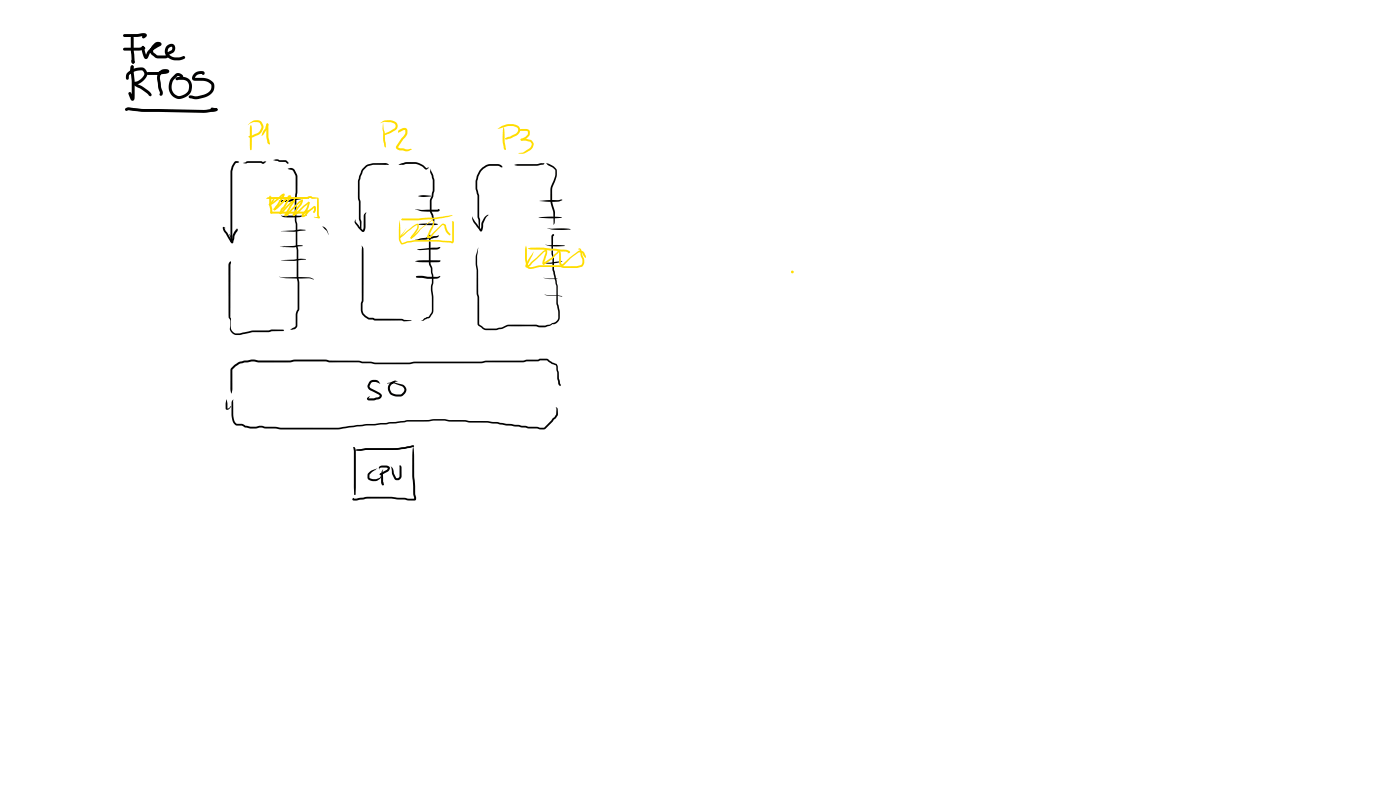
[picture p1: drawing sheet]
<svg xmlns="http://www.w3.org/2000/svg" width="337mm" height="190mm" viewBox="0 0 337 190" stroke-linecap="round" stroke-linejoin="round" font-family="sans-serif">
<g fill="#000">
<path d="M29.7 8.3l4.6-.3a.66 .66 0 0 1 .9 .2 .66 .66 0 0 1-.2 .9 .66 .66 0 0 1-.9-.2l.5-.6 .1 .4-4.8 .2-.2-.1zM29.7 11.6l3.9-.2a.87 .87 0 0 1 1.3 .2l-.3 .3-1 .2-3.7 .1-.2-.1zM30.6 17.5a3.7 3.7 0 0 1 4.2-1 1.75 1.75 0 0 1-.3 2.9l-1.3 .8-1.3 .1a.67 .67 0 0 1 .9-.7 2.36 2.36 0 0 0 1.9-2l-.4-.6a3.7 3.7 0 0 0-3.2 1l-.2 1.1h-.5l-.1-.9zM31.5 15.8l.3-.1 .3 .3-.2 1.5-.3 .3-.4-.4zM31.7 14.4l.4-.1 .3 .6-.2 .3-.2 .1-.3-.2zM31.5 15.8l.5-.1 .1 .3 .3 3.4v4.1a.52 .52 0 0 1-.4 .7 .52 .52 0 0 1-.6-.4l-.5-1.4 .3-.3 .3 .2 .5 1.3h-.4zM31.5 8.8l.3-.1 .3 .3 .3 5.9-.4 .4-.3-.4-.2-2.6zM31.9 19.8l.5-.1 3.3 2.1 .7 .8v.4l-.3 .1-.3-.1-1.7-1.5-2.1-1.2-.2-.2zM34.1 11.1l.3-.1 .3 .3 .6 2.3h-.4l.5-1.1 .5-.7 2.3-1.4v.4h-.5l-.7 .8a.81 .81 0 0 0 0 1.1l1 .6h1.8l.2-.4 .3-.2 .4 .4-.2 .3a.78 .78 0 0 1-.8 .6h-2l-1.2-.8a1.87 1.87 0 0 1 .7-2.9 .89 .89 0 0 1 1-.3 .89 .89 0 0 1 .6 .8l-2.3 1.4-.5 .6-.3 .7a.64 .64 0 0 1-.7 .7 .64 .64 0 0 1-.6-.8l-.4-1.5zM35.3 17.4l2.7-.1 2.1-.4v.4a1.39 1.39 0 0 0-1.5 .5 1.39 1.39 0 0 0-.1 1.6l.2 1.6 .3 .8a.68 .68 0 0 1 .1 .8 .68 .68 0 0 1-.7 .3v-.7a6.8 6.8 0 0 1-.4-4.6 1.7 1.7 0 0 1 2.7-.5 .74 .74 0 0 1-.9 .6l-2 .3h-2.3l-.2-.1zM40.1 11a1.15 1.15 0 0 1 1.8-.1 1.15 1.15 0 0 1-.3 1.8l-.9 .4-.4-.4 .2-.3 .8-.5 .1-.6h-.3a1.15 1.15 0 0 0-.8 1 1.15 1.15 0 0 0 .6 1l1.2 .5h1l1.1-.4 .3 .4a1.4 1.4 0 0 1-1.5 .7h-1a2.21 2.21 0 0 1-2.2-3.1zM41.9 18l.2-.2a1.23 1.23 0 0 1 2 .6l-.4 .3-1-.5-.7 .8a2.36 2.36 0 0 0-.7 2.4 2.36 2.36 0 0 0 1.9 1.7 2.16 2.16 0 0 0 2-1.3 2.16 2.16 0 0 0-.3-2.3l-.7-.3h-1.9a.58 .58 0 0 1 .1-.6 .58 .58 0 0 1 .6-.1h1a2.55 2.55 0 0 1 2.2 2.3 2.55 2.55 0 0 1-1.8 2.6 2.75 2.75 0 0 1-3.2-.5 2.75 2.75 0 0 1-.5-3.2l.4-.8z"/>
<path d="M46.7 17.6a2.03 2.03 0 0 1 2.5-.2l-.1 .5h-.5l-.1-.3 .1 .2a1.4 1.4 0 0 0-1.7 1l-.1-.1h1.6a2.56 2.56 0 0 1 3.1 2.1l-.1 .9a3.3 3.3 0 0 1-2.3 1.7l-2 .4-1.4-.2-.4-.3a.92 .92 0 0 1 1.4-.2l2.2-.3a1.96 1.96 0 0 0 1.9-2.4 2.57 2.57 0 0 0-2-1h-1.9a.87 .87 0 0 1-.8-.7 .87 .87 0 0 1 .5-1zM30.1 26.1l.8-.3 3.4 .4 14.7 .2 2.7-.3-.1 .1 .3-.2a.48 .48 0 0 1 .3 .6 .48 .48 0 0 1-.7 .2l-2.5 .3-14.7-.2-3.5-.4a.46 .46 0 0 1-.8-.2zM51.7 26.1l.2-.1 .3 .1v.5l-.3 .1-.2-.2zM50.7 25.9h.6a.77 .77 0 0 1 1 .4l-.4 .4-.4-.1a.78 .78 0 0 1-.9-.4zM56.4 38.8l.7-.1 .4 .2-.8 .2-.6 1.1-.2 .9-.1 16.8-.2 .2-.2-.2v-16.7l.3-1.2zM58.4 39.2l1.2-.5h3.2l.4 .3 .8-.2-.7 .6-.5-.3h-3.2l-.6 .2zM65.7 38.4h.2a1.1 1.1 0 0 1 1.2 .1h1.6l.7 .7-.3 .1-.5-.4h-1.5zM87.5 40.2l.8-.6 1.3-.4h3.1l.8 .4h-3.7l-1.2 .3-.5 .2-.9 1.1-.8 2.4 .3 8.9 .2 .8v1.5l-.2 .2-.1-.2-.1-1.5-.2-.8-.3-9 .8-2.4zM95.8 39.6l1.7-.6h2.6a4 4 0 0 1 2.4 1.4h.1a.21 .21 0 0 1 .2-.2 .21 .21 0 0 1 .2 .2l-.5 .3h-.3a3.8 3.8 0 0 0-2.5-1.3zM123.6 39.6l.9-.2h4.6l1.7-.2 .1 .1-.3 .3a23.5 23.5 0 0 1-7 0zM131.3 39.1h.1a5.4 5.4 0 0 1 2.3 1.5 4.6 4.6 0 0 1-.6 3.6 5.1 5.1 0 0 0-.4 3.2l.1 1.3 .6 2.4v2.4l-.3 .5-.1-2.9a10.2 10.2 0 0 1-.2-7 3.6 3.6 0 0 0 .5-3.4l-1.7-1.1zM53.6 54.6l.2-.1 .4 .3h-.4l.2-.1 .2 .7 1.7 2.6-.3 .1 .4-1.7 .7-1.3 .4-.1v.3l-.7 1.3-.3 1.4a.36 .36 0 0 1-.2 .5 .36 .36 0 0 1-.5-.3l-1.6-2.7z"/>
<path d="M55.1 56.3l.6 .9 .1 .7-.3 .1a2.01 2.01 0 0 0-.4-1.6zM67 48.3l.3-.2a10.6 10.6 0 0 0 3.9-.5 5.2 5.2 0 0 1 3.1-.1l-3.3 .6a5.7 5.7 0 0 1-4 .2zM67 48.3l.2-.2 .1 .2-.1 .1zM67.3 59.3l4.4-.4 1.1 .1-1.1 .2a11.9 11.9 0 0 1-4.4 .1zM67.5 55.5l4.6-.4 1.4 .2-2.7 .4zM67.5 51.8h6.2l-1.8 .4h-2.3h-1.4zM69.2 40.5a1.19 1.19 0 0 1 1.7 .5l.6 1.4-.3 10.6 .3 .9v4.9l.2 1.4 .3 14-.5 1.3-.1 3-.5 .5-.8 .2-.3-.1 .9-.4 .4-.4v-2.9l.4-1.1-.2-14.1-.2-1.4v-4.9l-.2-.9 .2-10.6-.7-1.4zM77.5 54.4a2 2 0 0 1 1.4 1.7l.1 .4-.5-1zM85.5 52.7v.6l1.8 2 .1-3.5 .2-.4 .4-.4-.1 .6v2.7a1.01 1.01 0 0 1-.7 1.4l-1-.8-.9-1.3-.1-.4zM86.5 54.4l.4 .4-.2 .2zM86.9 59l.3 .3a2.65 2.65 0 0 1 .2 1.9v11.1l-.3 .6v1.4a1.71 1.71 0 0 0 .8 1.5l.8 .5 1 .1 .4 .2h6.4l.6 .2 1.8 .2-1.7 .2-.7-.2h-6.3l-.6-.2-1-.1-.6-.3a2.2 2.2 0 0 1-1.3-2.1v-1.4l.3-.6zM99.8 57.6l5.6-1.1a.49 .49 0 0 1-.1 .5 .49 .49 0 0 1-.6 .1l-2.4 .5z"/>
<path d="M99.8 50.4l5.6 .1-.2-.2a.32 .32 0 0 1 .5 .3 .32 .32 0 0 1-.5 .2 12.5 12.5 0 0 1-5.4-.4zM100 53.9l1.6-.2a8.3 8.3 0 0 1 3.7 .2 8.9 8.9 0 0 1-4 .1zM100.3 59.9l5.3-.5 .3 .1-.9 .4-3.9 .2zM100.5 47.1l1.4-.2 1.7 .2-1.7 .2zM103.5 40.6l.9 2.7v2.6l-.7 2.4 .1 2.4 .6 1.9-.2 1.4-.2-1.4-.7-1.9v-2.5l.7-2.5v-2.4l-.6-2zM113.6 52l.6 1.2 1.5 2.1h-.2l.3-1.9 .8-1.3 .8-.5-.7 .8-.5 1.3a2.43 2.43 0 0 1-.6 1.9l-1.8-2.2-.3-.8zM115 59.5l-.3 1.9v1.9l.2 1.5 .1 5.7 .2 1v6.4l1.5 1h2.6l1.2-.2a4.9 4.9 0 0 1 3.7-.7h4.6l.8 .2h1.4l1.1-.2 1.5-.7a1.37 1.37 0 0 0 .6-1.4l-.1-1.5a9.9 9.9 0 0 1-.3-4.6l-.1-1.1-.9-4-.3-7.9 .5-.6 .2 .3-.2 .3-.1 4.2 .3 .8v2.9l.9 3.9v1.2a10 10 0 0 0 .4 4.5l.1 1.6a1.69 1.69 0 0 1-1.8 2l-1 .5a4.3 4.3 0 0 1-3 0h-6.6l-1.4 .6-1.4 .3h-2.5l-.7-.2-1.3-.9-.1-.3v-6.4l-.2-1v-5.6l-.2-1.1a7.3 7.3 0 0 1 .3-3.7zM115.9 40.3l1.5-.8 2-.1a1.25 1.25 0 0 1 1.3 .6l.1 .1a.79 .79 0 0 1-1-.2h-2.3l-1.2 .6-.5 .5-.8 1.3-.3 1.1 .1 2.2a7.3 7.3 0 0 1 .4 4v2.5l.2 .7-.2 2.3-.2-2.3-.2-.7v-5.1l-.5-1.6v-.8a6.2 6.2 0 0 1 1.1-3.7zM129.5 52.2l3.1-.2 2.5 .2-2.5 .3zM129.7 48.2l5.3-.3 .2 .1-.4 .2a12.9 12.9 0 0 1-5.1 .1zM131.1 58.8l4.7 .2-3.1 .2zM131.6 54.8l4.6 .1 .9 .3h-.2a13.9 13.9 0 0 1-5.3-.4z"/>
<path d="M55.4 62.8l.1 .2-.1 .7v12.5l.1 .4v2.3l.3 .6 .9 .6h1l3-.7h3.8l.8-.2h2.8l.2 .2-.2 .1-2.8 .1-.7 .2h-3.9l-3.2 .7-1.1-.1-.9-.7-.3-.6 .1-2.2-.3-.6-.1-.6v-12.1zM67.1 66.5l1.4 .1h5.7l1.2 .5-.8-.2a31.3 31.3 0 0 1-7.5-.4zM67.5 62.5l4.8-.4 1.3 .2-3 .4zM99.8 62.7l1.9-.2h4.1l.1 .1-.3 .4h-.7h-4.1zM100.1 66.3h1.4l1.3 .2h2.1l.9-.2-.1 .3a2.2 2.2 0 0 1-2.1 .4l-3.2-.3-.4-.2zM100 66.5l.1-.2 .2 .2-.2 .2zM103.2 56.4l.3 .2v6.7l.4 1 .3 2v1.7l-.2 1.2 .2 2.2v3.3l-.2 .6-.7 1.1-1.8 .7-.3-.1 .4-.1 .5-.5 1-.3 .7-1.4v-3.3l-.2-1.7 .2-3.4-.2-1.8-.5-1.3zM130.4 63l1.8 .1 3-.3-1 .3-1.9 .3-1.2-.1zM130.6 66.7l3.4 .3h-2.1zM130.9 70.7l.7 .2h2.2l1.4 .3-3.6-.2zM54.4 96l.3 .8-.1 1.3h.4l.5-.6a1.07 1.07 0 0 1-.9 .9l-.4-.2zM56.1 87.9l1.5-1 2.9-.5 1.6 .2 16.2-.2 .9 .2h7l.9 .3h2l1.4 .2 35.2-.5a9.4 9.4 0 0 1 3.7-.2l.4-.2h1.8l1.2 .9 .6 .2a.7 .7 0 0 1 .7 .7l.3 2.9 .4 1.6-.2 .3-.4-.6-.2-1.2v-1.4l-.4-1.9-1-.3-1.1-.8h-1.7l-.5 .2a8.1 8.1 0 0 0-3.6 .2h-8.9l-1.2 .3h-15.9l-1.4 .2h-8l-1.2-.2h-2l-.9-.3h-4a13.8 13.8 0 0 1-4.5-.2h-6.8l-1.2 .3h-4.8h-2.7l-1.7-.3-2.8 .5-1 .7-.8 .8v4.9l-.3 .9-.2-.9v-4.8l.1-.4z"/>
<path d="M55.9 96.1l.2-.1v3.7a2.38 2.38 0 0 0 .7 2.1h1.4l.8 .5 1.3 .2 2.6-.2 .8 .2h2.6l1.2 .3h13.7l4.6-.7 7.1-.5 4.9-.7 5.5-.1a14.5 14.5 0 0 1 4.8 .1l9.1 .2 7.5 1 2.3 .4 3.7 .3 2.6-2.7 .4-.6 .1-1.3a.18 .18 0 0 1-.2-.2 .18 .18 0 0 1 .2-.2 .18 .18 0 0 1 .2 .2v1.9l-1.2 1.4-1.7 1.7-.3 .2-1.7-.3h-2.1l-9.8-1.4-9.3-.2a13.4 13.4 0 0 0-4.9 0h-5.1l-5 .7-7 .5-4.7 .7h-13.7l-1.2-.3h-2.6l-.9-.2a6.3 6.3 0 0 1-3.5 0h-.5l-.7-.5h-.7a1.38 1.38 0 0 1-1.6-1.3l-.1-1.2v-2.4zM88.9 91.6a1.54 1.54 0 0 1 2.5 .6l-1-.4h-.8l-.4 .2-.4 .8 .3 .5 2.2 1.1a.89 .89 0 0 1 .3 1.1 .89 .89 0 0 1-1.1 .5l-.7 .2h-1.2a.4 .4 0 0 1-.3-.2 .4 .4 0 0 1 .1-.5l.4-.3-.2 .5h1.2l1.2-.3 .3-.3-2.8-1.7-.2-.7zM93.1 92.1l1.7-.2 2 .5a1.45 1.45 0 0 1 .9 1.4 1.45 1.45 0 0 1-1 1.3l-.9 .2a1.96 1.96 0 0 1-2.5-1.5 1.96 1.96 0 0 1 1.6-2.4l.7 .3-.6 .1a1.54 1.54 0 0 0-.9 2.5l1 .4 1.1 .1 .8-.6a.88 .88 0 0 0-.4-1.4l-1.8-.7zM85 107.4l.2 .1-.1 .2zM85.1 107.4v.2zM85.2 118.6l.1-.1 .2 .2-.2 .2zM85 107.5l.1-.1 .3 .3 .1 .9v8.5v1.6l-.2 .2-.2-.2v-1.6zM85.5 108l2.5-.4h7.5l3.2-.5a.43 .43 0 0 1 .5-.2 .43 .43 0 0 1 .3 .4l-4 .8h-7.6l-1.2 .2-1.1-.1-.1 .2zM88.5 113.7l.8-.7 1.4-.5-1.9 1.5 .1 .8 .6 .3h.9l.8-.3 .6-.7-.5 1-.7 .4-.8 .1a1.12 1.12 0 0 1-1.5-1zM91.2 112.1a2.82 2.82 0 0 1 2.4 0 .83 .83 0 0 1-.4 1.2l-1.8 .8-.1-.3 1.7-.9 .3-.4-1.6-.2-.4 .2-.2 .3v-.4zM91.3 113.8l.4-.1-.2 .4zM91.3 113.9l.2-.2 .2 .2-.2 .2z"/>
<path d="M92 115.8l.2 .6-.1 .2-.2-.2zM92 116.2l.2 .2-.1 .2-.2-.1zM92.1 112.8l.1 3.6-.1 .2-.2-.1a4.3 4.3 0 0 1-.1-3.3zM93.9 112.1l.5 .4 .3 1.3 .6 1.1h.4l.3-.4 .1-2.3a.27 .27 0 0 1 .1-.5 .27 .27 0 0 1 .3 .4v2.3a.97 .97 0 0 1-.6 .9 .97 .97 0 0 1-1.1-.3l-.5-1.1zM84.8 119.7l.3-.1-.1 .3 3.4-.6h5.4l4.4 .5h1.4v.1l-.3-1.2v-1.9a52.3 52.3 0 0 1 0-9.2v-.2l.2 1.3 .3 10 .2 .9-.1 .6h-1.7l-4.1-.4h-5.7l-3.4 .4-.3-.2z"/>
<circle cx="32" cy="14.9" r=".35"/>
<circle cx="32.2" cy="20" r=".35"/>
</g>
<g fill="#fd0">
<path d="M64.8 47.1l.3-.1 .1 .3h-.2l.2-.1v2.1l.3 1.1v.7l-.3 .2-.2-.2-.3-1.8z"/>
<path d="M65 50.9l8.2-.1 .8-.3 .3 .1-.3 .4-.8 .3h-8l-.2-.2z"/>
<path d="M64.1 47.6l.9-.3h8.7l.8-.2 .6 .3 1.4 .1 .1 .6v3.5l.3 .6-.2 .3-.2-.2-.3-.6 .1-4-1.2 .1-.4-.2-1 .2h-9.7z"/>
<path d="M75.4 52.1l1.3-.1 .2 .2-.2 .3-1-.2z"/>
<path d="M65.6 47.9l.8-.6-.9 1.4-.8 .6v-.3z"/>
<path d="M64.7 49l.3 .1v.2l-.4-.1z"/>
<path d="M64.7 49l.9-.4 2.2-2 .4-.1 .2 .1-.2 .7-2 3.1-.4 .1v-.3l2.2-3.5 .2 .2-2.5 2-.9 .4z"/>
<path d="M65.8 50.1l3.2-2.7a.46 .46 0 0 1 .6-.5 .46 .46 0 0 1 .3 .7l-1.4 2.3-.5 .5-.4 1-.2 .1-.2-.3 .3-.9 .6-.7 1.5-2.4 .1 .1-2.9 2.7a.79 .79 0 0 1-1 .5z"/>
<path d="M67.2 51.1l.3-.1 2.4-2.6 .8-.5 .2 .1v.3l-.8 .5-2.3 2.5-.4 .2z"/>
<path d="M70.5 48.1l.4-.1v.3l-2.1 3.5-.1-.2 3.4-3.4a.42 .42 0 0 1 .7-.1l-3.5 3.5a.45 .45 0 0 1-.5 .4 .45 .45 0 0 1-.4-.5z"/>
<path d="M72.5 48l.1-.1a1.07 1.07 0 0 1-.3 1.5l-1.5 2.1v.4l-.4-.1 .1-.7 1.6-2.2z"/>
<path d="M70.4 51.5l.7-.4 3-2.6 .3 .2-3.3 3-.6 .2z"/>
<path d="M74.1 48.5a.25 .25 0 0 1 .3 .1 .25 .25 0 0 1 0 .3l-.4 1.3-1.1 1.7-.1-.2 .5-.2 .6-.8 1.3-1a.38 .38 0 0 1 .5-.2 .38 .38 0 0 1 .2 .4v.6l-.2 .5a.26 .26 0 0 1-.4-.1 .26 .26 0 0 1 .2-.4v-.7l.1 .1-1.2 1-.7 .7a.93 .93 0 0 1-1.2 .4l.2-.7 1-1.4z"/>
<path d="M96.5 52.6l.3-.1-.1 .2-.1-.2 8-.2 4.2-.5-1.2 .4-3.1 .5-7.3 .2h-.6z"/>
<path d="M96 52.9l.3 4.7 .3 .8 .5-.2a13.7 13.7 0 0 1 4.5-.5h3.8l2.9 .2 .4 .2 .1-4.7-.2-.1 .2-.2 .3 .3v4.5a.52 .52 0 0 1-.3 .5 .52 .52 0 0 1-.6-.1l-2.8-.3h-3.8a13.4 13.4 0 0 0-4.8 .7l-.5-.2-.4-.9z"/>
<path d="M97.7 54.8l-1.5 2.3a.59 .59 0 0 1 .4-.9z"/>
<path d="M96.1 57l.1-.2 .2 .2-.2 .1z"/>
<path d="M96.2 56.8l3.6-2.8a.54 .54 0 0 1 .7-.2 .54 .54 0 0 1 .2 .8l-.2 .6-1.3 1.7a.3 .3 0 0 1-.2 .4 .3 .3 0 0 1-.3-.2l1.5-2.2 .2-.9-1.1 .6-2.9 2.4-.2 .1-.1-.1z"/>
<path d="M98.7 57l1-.7 1.4-1.4 2.6-1.9a.39 .39 0 0 1 .4-.1 .39 .39 0 0 1 .2 .4 5 5 0 0 1-.9 2.9l-.3 .8-.2-.1 .6-.3 2.6-2.7a.71 .71 0 0 1 .8-.1 .71 .71 0 0 1 .4 .8l.3 .9 .6 .7v.3a2.19 2.19 0 0 1-1.4-2.2l-.3-.3-.2 .1-2.4 2.7a.91 .91 0 0 1-1.3 .3l.6-1.5 .7-1.3 .2-1-.2-.3-2.7 2-1.6 1.8a.81 .81 0 0 1-.9 .5z"/>
<path d="M126.9 59.7l.8-.2h2.9l6 .7a.34 .34 0 0 1 .4 .4 .34 .34 0 0 1-.6 .1l.3-.2v.2l-.8-.3-5.3-.4h-2.9z"/>
<path d="M126.4 59l.5 4.6a.64 .64 0 0 0 1 .5 21.4 21.4 0 0 1 7.1-.3h.1a11.9 11.9 0 0 0 4.5-.1l.4-.5v-.8l-.4-1-.3-1.4-.2-.1a.24 .24 0 0 1 .2-.3 .24 .24 0 0 1 .3 .2l.8 2.4v.9a1.07 1.07 0 0 1-.7 1 11.8 11.8 0 0 1-5 .1l-2.8-.1a11 11 0 0 0-4.4 .5 .97 .97 0 0 1-1-1 11 11 0 0 1-.1-4.6z"/>
<path d="M128.3 60.4l-1.6 3.5 3.8-3.5a.56 .56 0 0 1 .5-.4 .56 .56 0 0 1 .5 .3l-.7 3.2h-.3l-.1-.6 .7-2.6-3 2.8a1.78 1.78 0 0 1-1.6 1.2l-.2-.6z"/>
<path d="M130.5 63.2l2-1.3 1.3-1.2a.53 .53 0 0 1 .5-.4 .53 .53 0 0 1 .5 .5l.1 2.3 .2 .4 3.6-3a1.15 1.15 0 0 1 1.8 .4l.3 .7-.1 .4-.6-1a.75 .75 0 0 0-1.1-.3l-1.8 1.4-1.6 1.6a.76 .76 0 0 1-.9 .1 .76 .76 0 0 1-.3-1l-.1-2.2-1.5 1.6-1.4 1-.7 .4-.2-.1z"/>
<path d="M60.3 30a3.1 3.1 0 0 1 .2 2.4v3.5l-.2 .2-.2-.2v-3.5a3.1 3.1 0 0 1 .2-2.4z"/>
<path d="M59.9 29.6a2.27 2.27 0 0 1 2.9-.4 2 2 0 0 1-.8 3.3l-1.4 .5-.8-.1 .1-.2 1.9-.7a1.64 1.64 0 0 0 .9-1.9l-.4-.7a2.54 2.54 0 0 0-2.4 .4l-.3 .2z"/>
<path d="M59.8 32.8l.3-.1-.2 .3z"/>
<path d="M64.1 29.7a.4 .4 0 0 1 .4 .3 .4 .4 0 0 1-.2 .5l-.2 .7-.8 1.1-.4 .3 .4-1.1 .5-.6z"/>
<path d="M64.1 29.7h.3l.1 .9a7.7 7.7 0 0 0 .3 3.3l.1 .6-.2 .3-.4-.4-.1-.5a9.3 9.3 0 0 1-.2-4z"/>
<path d="M92.1 29.6l.6 4.9 .1 .8-.2 .1a3.4 3.4 0 0 1-.5-2.2l-.1-2.3z"/>
<path d="M91.4 29.6l1-.6 1.4-.1a1.52 1.52 0 0 1 1.8 1.7l-.5 .6-1.4 .9-1.4 .5-.1-.2 .2-.3 2.5-1.3 .2-.8-.3-.3-1-.3-1.4-.1z"/>
<path d="M95.8 31.3l.8-.4a.79 .79 0 0 1 .9-.1 .79 .79 0 0 1 .4 .8l-.2 1-2.1 2.8 2.1 .5 1.1-.1 .2 .1a2 2 0 0 1-2.2 .2h-.6a.83 .83 0 0 1-1-1l2.1-2.8 .1-1h-.4l-1 .5a.22 .22 0 0 1-.3-.1 .22 .22 0 0 1 0-.3z"/>
<path d="M121 30.5l.6 5.3-.1 .2-.3-.2a11.2 11.2 0 0 1-.2-5z"/>
<path d="M121.4 35.6l.2 .2-.1 .2-.2-.2z"/>
<path d="M121.4 35.6l.2 .2-.1 .2z"/>
<path d="M119.7 31a4.4 4.4 0 0 1 4.7-.8 1.38 1.38 0 0 1 .6 1.4 1.38 1.38 0 0 1-1.1 1.1l-1.2 .6-1 .2-.2-.1 .2-.3 2-.9a.98 .98 0 0 0 .9-1.1 .98 .98 0 0 0-1.2-.8 5.6 5.6 0 0 0-3.2 .6z"/>
<path d="M121.5 33.2h.3l-.2 .3z"/>
<path d="M124.8 31.2l1.6-.2a.91 .91 0 0 1 1 1.3l-.9 1-.9 .5-.4-.1v-.3l1-.5 .6-.5 .1-.8-.4-.2h-1.3l-.6 .3z"/>
<path d="M125.2 33.4l1.2-.1 .7 .2a1.21 1.21 0 0 1 1.2 1.3l-.2 .6a3.4 3.4 0 0 1-1.9 1.4l-.7 .1-.9-.1 1.2-.2 1.4-.9 .4-.5 .2-.6-.4-.6-2-.2-.2-.1z"/>
<circle cx="66" cy="50.3" r=".23"/>
<circle cx="70.7" cy="48.1" r=".2"/>
</g>
<circle cx="190.5" cy="65.3" r=".35" fill="#fd0"/>
</svg>
